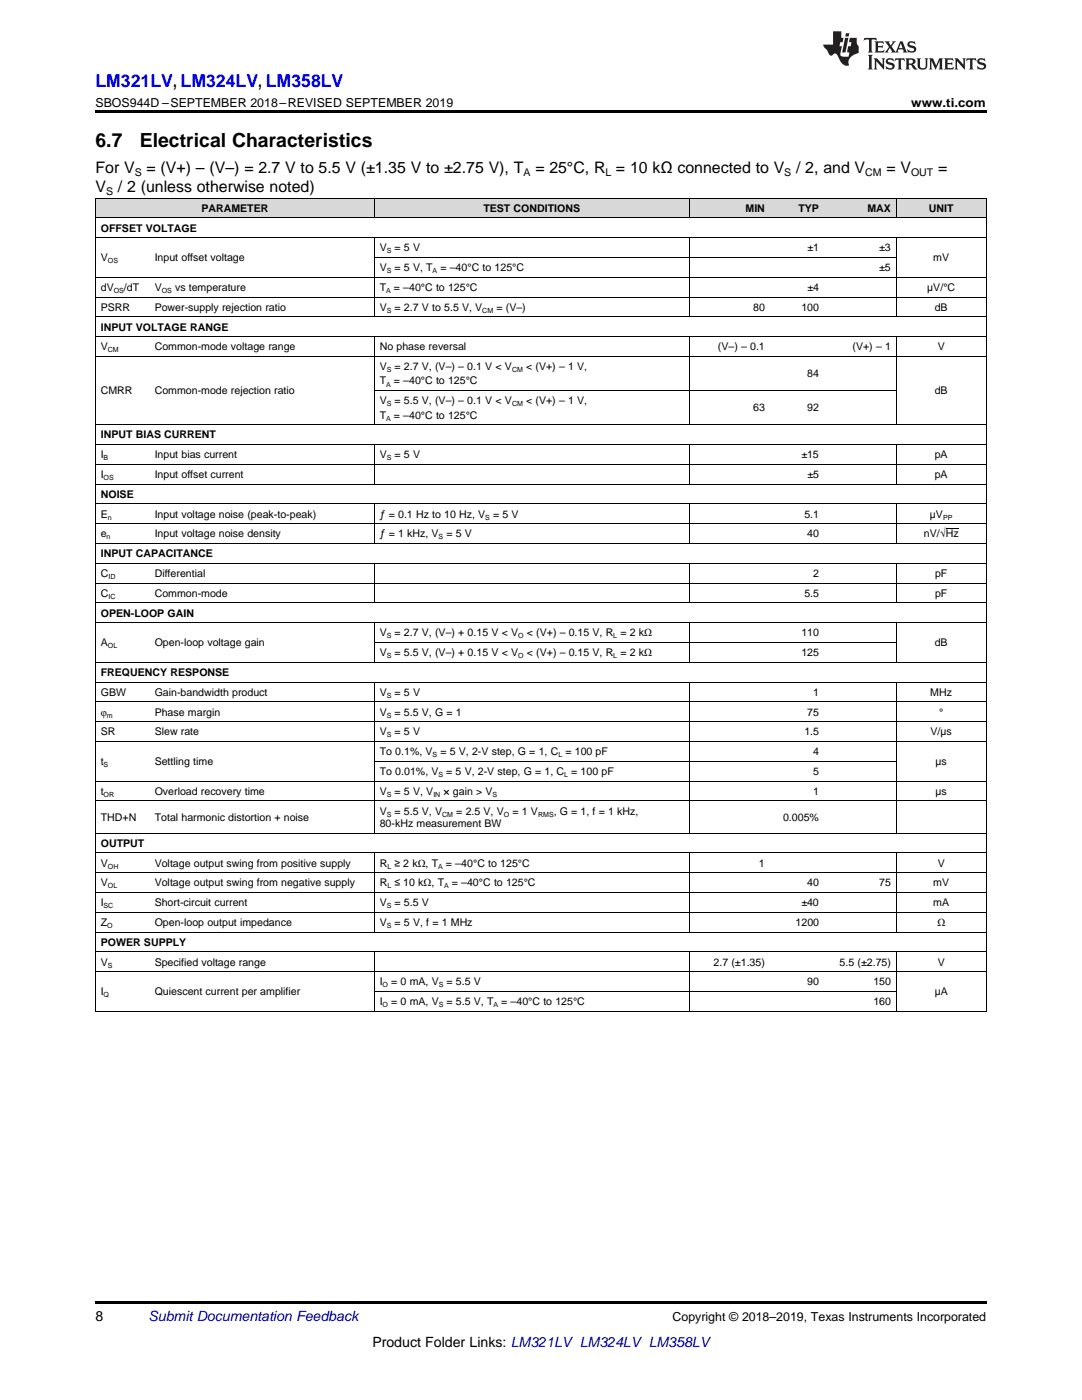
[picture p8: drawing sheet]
<svg xmlns="http://www.w3.org/2000/svg" width="216mm" height="279mm" viewBox="0 0 216 279" stroke-linecap="round" stroke-linejoin="round" font-family="sans-serif">
<defs><g id="words">
<g font-size="3.9">
<text x="19" y="29.3">6.7</text>
<text x="27.9" y="29.3">Electrical Characteristics</text>
</g>
<text font-size="3.5" fill="#00f" x="19" y="17.3">LM321LV, LM324LV, LM358LV</text>
<g font-size="3.2">
<text x="19" y="34.4">For V</text>
<text x="29.2" y="34.4">= (V+) – (V–) = 2.7 V to 5.5 V (±1.35 V to ±2.75 V), T</text>
<text x="106.8" y="34.4">= 25°C, R = 10 kΩ connected to V</text>
<text x="158.9" y="34.4">/ 2, and V</text>
<text x="176.9" y="34.4">= V</text>
<text x="187.2" y="34.4">=</text>
<text x="19" y="38.3">V</text>
<text x="23.5" y="38.3">/ 2 (unless otherwise noted)</text>
</g>
<g font-size="2.8">
<text x="19" y="263.6">8</text>
<text x="74.3" y="268.9">Product Folder Links: LM321LV LM324LV LM358LV</text>
</g>
<text font-size="2.8" fill="#0000c8" x="29.6" y="263.6">Submit Documentation Feedback</text>
<g font-size="2.5">
<text x="19" y="21.4">SBOS944D –SEPTEMBER 2018–REVISED SEPTEMBER 2019</text>
<text x="181.8" y="21.4">www.ti.com</text>
<text x="134.2" y="263.6">Copyright © 2018–2019, Texas Instruments Incorporated</text>
</g>
<g font-size="2.1">
<text x="26.9" y="35.1">S</text>
<text x="104.5" y="35.1">A</text>
<text x="120.8" y="35.1">L</text>
<text x="156.5" y="35.1">S</text>
<text x="172.7" y="35.1">CM</text>
<text x="181.8" y="35.1">OUT</text>
<text x="21.2" y="38.9">S</text>
<text x="20.1" y="46.2">OFFSET VOLTAGE</text>
<text x="40.2" y="42.3">PARAMETER</text>
<text x="96.4" y="42.3">TEST CONDITIONS</text>
<text x="148.8" y="42.3">MIN</text>
<text x="159.3" y="42.3">TYP</text>
<text x="173.1" y="42.3">MAX</text>
<text x="185.3" y="42.3">UNIT</text>
<text x="20.1" y="52.1">V</text>
<text x="30.9" y="52.1">Input offset voltage</text>
<text x="75.8" y="50.2">V</text>
<text x="78.7" y="50.2">= 5 V</text>
<text x="161.1" y="50.2">±1</text>
<text x="175.4" y="50.2">±3</text>
<text x="186.2" y="52.1">mV</text>
<text x="20.1" y="58.1">dV</text>
<text x="24.7" y="58.1">/dT</text>
<text x="30.9" y="58.1">V</text>
<text x="34.9" y="58.1">vs temperature</text>
<text x="75.8" y="54.1">V</text>
<text x="75.8" y="58.1">T</text>
<text x="78.6" y="58.1">= –40°C to 125°C</text>
<text x="78.7" y="54.1">= 5 V, T</text>
<text x="87.9" y="54.1">= –40°C to 125°C</text>
<text x="161.1" y="58.1">±4</text>
<text x="175.4" y="54.1">±5</text>
<text x="185" y="58.1">µV/°C</text>
<text x="20.1" y="62">PSRR</text>
<text x="20.1" y="66">INPUT VOLTAGE RANGE</text>
<text x="30.9" y="62">Power-supply rejection ratio</text>
<text x="75.8" y="62">V</text>
<text x="78.7" y="62">= 2.7 V to 5.5 V, V</text>
<text x="99.1" y="62">= (V–)</text>
<text x="150.3" y="62">80</text>
<text x="159.9" y="62">100</text>
<text x="186.5" y="62">dB</text>
<text x="20.1" y="69.9">V</text>
<text x="30.9" y="69.9">Common-mode voltage range</text>
<text x="75.8" y="69.9">No phase reversal</text>
<text x="143.3" y="69.9">(V–) – 0.1</text>
<text x="170.1" y="69.9">(V+) – 1</text>
<text x="187.1" y="69.9">V</text>
<text x="75.8" y="73.9">V</text>
<text x="75.8" y="76.7">T</text>
<text x="78.6" y="76.7">= –40°C to 125°C</text>
<text x="78.7" y="73.9">= 2.7 V, (V–) – 0.1 V &lt; V</text>
<text x="105" y="73.9">&lt; (V+) – 1 V,</text>
<text x="161.1" y="75.3">84</text>
<text x="20.1" y="78.7">CMRR</text>
<text x="30.9" y="78.7">Common-mode rejection ratio</text>
<text x="75.8" y="80.7">V</text>
<text x="75.8" y="83.5">T</text>
<text x="78.6" y="83.5">= –40°C to 125°C</text>
<text x="78.7" y="80.7">= 5.5 V, (V–) – 0.1 V &lt; V</text>
<text x="105" y="80.7">&lt; (V+) – 1 V,</text>
<text x="150.3" y="82.1">63</text>
<text x="161.1" y="82.1">92</text>
<text x="186.5" y="78.7">dB</text>
<text x="20.1" y="87.5">INPUT BIAS CURRENT</text>
<text x="20.1" y="91.4">I</text>
<text x="20.1" y="95.4">I</text>
<text x="30.9" y="91.4">Input bias current</text>
<text x="30.9" y="95.4">Input offset current</text>
<text x="75.8" y="91.4">V</text>
<text x="78.7" y="91.4">= 5 V</text>
<text x="159.9" y="91.4">±15</text>
<text x="161.1" y="95.4">±5</text>
<text x="186.5" y="91.4">pA</text>
<text x="186.5" y="95.4">pA</text>
<text x="20.1" y="99.3">NOISE</text>
<text x="20.1" y="103.3">E</text>
<text x="20.1" y="107.2">e</text>
<text x="30.9" y="103.3">Input voltage noise (peak-to-peak)</text>
<text x="30.9" y="107.2">Input voltage noise density</text>
<text x="75.8" y="103.3">ƒ = 0.1 Hz to 10 Hz, V</text>
<text x="75.8" y="107.2">ƒ = 1 kHz, V</text>
<text x="89.1" y="107.2">= 5 V</text>
<text x="98.4" y="103.3">= 5 V</text>
<text x="160.5" y="103.3">5.1</text>
<text x="161.1" y="107.2">40</text>
<text x="184.4" y="107.2">nV/√Hz</text>
<text x="185.6" y="103.3">µV</text>
<text x="20.1" y="111.2">INPUT CAPACITANCE</text>
<text x="20.1" y="115.1">C</text>
<text x="20.1" y="119.1">C</text>
<text x="30.9" y="115.1">Differential</text>
<text x="30.9" y="119.1">Common-mode</text>
<text x="160.5" y="119.1">5.5</text>
<text x="162.3" y="115.1">2</text>
<text x="186.6" y="115.1">pF</text>
<text x="186.6" y="119.1">pF</text>
<text x="20.1" y="123">OPEN-LOOP GAIN</text>
<text x="20.1" y="129">A</text>
<text x="30.9" y="129">Open-loop voltage gain</text>
<text x="75.8" y="127">V</text>
<text x="75.8" y="131">V</text>
<text x="78.7" y="127">= 2.7 V, (V–) + 0.15 V &lt; V</text>
<text x="78.7" y="131">= 5.5 V, (V–) + 0.15 V &lt; V</text>
<text x="105.1" y="127">&lt; (V+) – 0.15 V, R = 2 kΩ</text>
<text x="105.1" y="131">&lt; (V+) – 0.15 V, R = 2 kΩ</text>
<text x="159.9" y="127">110</text>
<text x="159.9" y="131">125</text>
<text x="186.5" y="129">dB</text>
<text x="20.1" y="134.9">FREQUENCY RESPONSE</text>
<text x="20.1" y="138.9">GBW</text>
<text x="20.1" y="142.8">φ</text>
<text x="30.9" y="138.9">Gain-bandwidth product</text>
<text x="30.9" y="142.8">Phase margin</text>
<text x="75.8" y="138.9">V</text>
<text x="75.8" y="142.8">V</text>
<text x="78.7" y="138.9">= 5 V</text>
<text x="78.7" y="142.8">= 5.5 V, G = 1</text>
<text x="161.1" y="142.8">75</text>
<text x="162.3" y="138.9">1</text>
<text x="185.6" y="138.9">MHz</text>
<text x="187.4" y="142.8">°</text>
<text x="20.1" y="146.8">SR</text>
<text x="30.9" y="146.8">Slew rate</text>
<text x="75.8" y="146.8">V</text>
<text x="78.7" y="146.8">= 5 V</text>
<text x="160.5" y="146.8">1.5</text>
<text x="185.7" y="146.8">V/µs</text>
<text x="20.1" y="152.7">t</text>
<text x="30.9" y="152.7">Settling time</text>
<text x="75.8" y="150.7">To 0.1%, V</text>
<text x="75.8" y="154.7">To 0.01%, V</text>
<text x="87.9" y="150.7">= 5 V, 2-V step, G = 1, C = 100 pF</text>
<text x="89" y="154.7">= 5 V, 2-V step, G = 1, C = 100 pF</text>
<text x="162.3" y="150.7">4</text>
<text x="162.3" y="154.7">5</text>
<text x="186.7" y="152.7">µs</text>
<text x="20.1" y="158.6">t</text>
<text x="30.9" y="158.6">Overload recovery time</text>
<text x="75.8" y="158.6">V</text>
<text x="78.7" y="158.6">= 5 V, V</text>
<text x="88.5" y="158.6">× gain &gt; V</text>
<text x="162.3" y="158.6">1</text>
<text x="186.7" y="158.6">µs</text>
<text x="20.1" y="163.8">THD+N</text>
<text x="30.9" y="163.8">Total harmonic distortion + noise</text>
<text x="75.8" y="162.6">V</text>
<text x="75.8" y="165">80-kHz measurement BW</text>
<text x="78.7" y="162.6">= 5.5 V, V</text>
<text x="91.1" y="162.6">= 2.5 V, V</text>
<text x="102.3" y="162.6">= 1 V</text>
<text x="110.5" y="162.6">, G = 1, f = 1 kHz,</text>
<text x="156.2" y="163.8">0.005%</text>
<text x="20.1" y="169">OUTPUT</text>
<text x="20.1" y="172.9">V</text>
<text x="30.9" y="172.9">Voltage output swing from positive supply</text>
<text x="75.8" y="172.9">R ≥ 2 kΩ, T</text>
<text x="89" y="172.9">= –40°C to 125°C</text>
<text x="151.4" y="172.9">1</text>
<text x="187.1" y="172.9">V</text>
<text x="20.1" y="176.9">V</text>
<text x="30.9" y="176.9">Voltage output swing from negative supply</text>
<text x="75.8" y="176.9">R ≤ 10 kΩ, T</text>
<text x="90.2" y="176.9">= –40°C to 125°C</text>
<text x="161.1" y="176.9">40</text>
<text x="175.4" y="176.9">75</text>
<text x="186.2" y="176.9">mV</text>
<text x="20.1" y="180.8">I</text>
<text x="20.1" y="184.8">Z</text>
<text x="30.9" y="180.8">Short-circuit current</text>
<text x="30.9" y="184.8">Open-loop output impedance</text>
<text x="75.8" y="180.8">V</text>
<text x="75.8" y="184.8">V</text>
<text x="78.7" y="180.8">= 5.5 V</text>
<text x="78.7" y="184.8">= 5 V, f = 1 MHz</text>
<text x="158.7" y="184.8">1200</text>
<text x="159.9" y="180.8">±40</text>
<text x="186.2" y="180.8">mA</text>
<text x="187" y="184.8">Ω</text>
<text x="20.1" y="188.7">POWER SUPPLY</text>
<text x="20.1" y="192.7">V</text>
<text x="30.9" y="192.7">Specified voltage range</text>
<text x="75.8" y="196.6">I</text>
<text x="78.1" y="196.6">= 0 mA, V</text>
<text x="89.1" y="196.6">= 5.5 V</text>
<text x="142.4" y="192.7">2.7 (±1.35)</text>
<text x="161.1" y="196.6">90</text>
<text x="167.5" y="192.7">5.5 (±2.75)</text>
<text x="174.3" y="196.6">150</text>
<text x="187.1" y="192.7">V</text>
<text x="20.1" y="198.6">I</text>
<text x="30.9" y="198.6">Quiescent current per amplifier</text>
<text x="75.8" y="200.6">I</text>
<text x="78.1" y="200.6">= 0 mA, V</text>
<text x="89.1" y="200.6">= 5.5 V, T</text>
<text x="100" y="200.6">= –40°C to 125°C</text>
<text x="174.3" y="200.6">160</text>
<text x="186.5" y="198.6">µA</text>
</g>
<g font-size="1.4">
<text x="21.5" y="52.6">OS</text>
<text x="77.2" y="50.6">S</text>
<text x="22.7" y="58.5">OS</text>
<text x="32.3" y="58.5">OS</text>
<text x="77" y="58.5">A</text>
<text x="77.2" y="54.5">S</text>
<text x="86.3" y="54.5">A</text>
<text x="77.2" y="62.4">S</text>
<text x="96.2" y="62.4">CM</text>
<text x="21.5" y="70.3">CM</text>
<text x="77" y="77.2">A</text>
<text x="77.2" y="74.3">S</text>
<text x="102.2" y="74.3">CM</text>
<text x="77" y="84">A</text>
<text x="77.2" y="81.1">S</text>
<text x="102.2" y="81.1">CM</text>
<text x="20.7" y="91.9">B</text>
<text x="20.7" y="95.8">OS</text>
<text x="77.2" y="91.9">S</text>
<text x="21.3" y="107.7">n</text>
<text x="21.5" y="103.7">n</text>
<text x="87.5" y="107.7">S</text>
<text x="96.8" y="103.7">S</text>
<text x="188.2" y="103.7">PP</text>
<text x="21.6" y="115.6">ID</text>
<text x="21.6" y="119.5">IC</text>
<text x="21.5" y="129.4">OL</text>
<text x="77.2" y="127.4">S</text>
<text x="77.2" y="131.4">S</text>
<text x="103.4" y="127.4">O</text>
<text x="103.4" y="131.4">O</text>
<text x="122.4" y="127.4">L</text>
<text x="122.4" y="131.4">L</text>
<text x="21.3" y="143.2">m</text>
<text x="77.2" y="139.3">S</text>
<text x="77.2" y="143.2">S</text>
<text x="77.2" y="147.2">S</text>
<text x="20.7" y="153.1">S</text>
<text x="86.3" y="151.1">S</text>
<text x="87.5" y="155.1">S</text>
<text x="111.4" y="151.1">L</text>
<text x="112.6" y="155.1">L</text>
<text x="20.7" y="159">OR</text>
<text x="77.2" y="159">S</text>
<text x="86.5" y="159">IN</text>
<text x="98.3" y="159">S</text>
<text x="77.2" y="163">S</text>
<text x="88.2" y="163">CM</text>
<text x="100.5" y="163">O</text>
<text x="107.4" y="163">RMS</text>
<text x="21.5" y="173.4">OH</text>
<text x="77.3" y="173.4">L</text>
<text x="87.4" y="173.4">A</text>
<text x="21.5" y="177.3">OL</text>
<text x="77.3" y="177.3">L</text>
<text x="88.6" y="177.3">A</text>
<text x="20.7" y="181.3">SC</text>
<text x="21.4" y="185.2">O</text>
<text x="77.2" y="181.3">S</text>
<text x="77.2" y="185.2">S</text>
<text x="21.5" y="193.1">S</text>
<text x="76.3" y="197.1">O</text>
<text x="87.6" y="197.1">S</text>
<text x="20.7" y="199">Q</text>
<text x="76.3" y="201">O</text>
<text x="87.6" y="201">S</text>
<text x="98.5" y="201">A</text>
</g>
</g></defs>
<g fill="#d8d8d8">
<path d="M19 39.6h10.8v3.9h-10.8z"/>
<path d="M29.8 39.6h44.9v3.9h-44.9z"/>
<path d="M74.7 39.6h62.8v3.9h-62.8z"/>
<path d="M137.5 39.6h16.2v3.9h-16.2z"/>
<path d="M153.7 39.6h10.8v3.9h-10.8z"/>
<path d="M164.5 39.6h14.4v3.9h-14.4z"/>
<path d="M178.9 39.6h17.9v3.9h-17.9z"/>
</g>
<path d="M19 22h177.8v.5h-177.8zM19 201.8l.2 .1zM74.6 201.8l.1 .1zM137.4 201.8l.1 .1zM153.6 201.8l.1 .1zM164.4 201.8l.1 .1zM178.8 201.8l.1 .1zM196.7 201.8l.1 .1zM19 259.7h177.8v.5h-177.8z" fill="#000"/>
<g fill="none" stroke="#000" stroke-width=".2">
<path d="M19 39.5h177.8M19.1 39.5v162.4M74.7 39.5v4M137.5 39.5v4M178.8 39.5v4M196.8 39.5v162.4M19 59.3h177.8M19 55.3h177.8M19 47.4h177.8M19 43.5h177.8M74.7 47.4v15.9M74.7 51.4h104.2"/>
<path d="M137.5 47.4v15.9M178.8 47.4v15.9M19 71.1h177.8M19 67.2h177.8M19 63.2h177.8M74.7 67.2v17.6M74.7 77.9h104.2M137.5 67.2v17.6M178.8 67.2v17.6M19 96.6h177.8M19 92.7h177.8M19 88.7h177.8"/>
<path d="M19 84.8h177.8M74.7 88.7v8M137.5 88.7v8M178.8 88.7v8M19 116.4h177.8M19 112.4h177.8M19 108.5h177.8M19 104.5h177.8M19 100.6h177.8M74.7 100.6v7.9M74.7 112.4v8M137.5 100.6v7.9"/>
<path d="M137.5 112.4v8M178.8 100.6v7.9M178.8 112.4v8M19 136.1h177.8M19 132.2h177.8M19 124.3h177.8M19 120.3h177.8M74.7 124.3v7.9M74.7 136.1v30.2M74.7 128.2h104.2M137.5 124.3v7.9M137.5 136.1v30.2"/>
<path d="M178.8 124.3v7.9M178.8 136.1v30.2M19 159.8h177.8M19 155.9h177.8M19 148h177.8M19 144h177.8M19 140.1h177.8M74.7 151.9h104.2M19 178.1h177.8M19 174.1h177.8M19 170.2h177.8M19 166.2h177.8"/>
<path d="M74.7 170.2v15.9M137.5 170.2v15.9M178.8 170.2v15.9M19 193.9h177.8M19 190h177.8M19 186h177.8M19 182.1h177.8M74.7 190v11.9M74.7 197.9h104.2M137.5 190v11.9M178.8 190v11.9M19 201.8h177.8"/>
</g>
<g fill="#231f20">
<path d="M172.5 7.6l-.1 .5 .4-.2h.6v.1v2.1l-.2 .4h.9l-.2-.4v-2.1l.1-.1h.5l.5 .2-.2-.5zM174.5 8.3l.2 .3v1.5l-.2 .4h1.8l.2-.6a1.04 1.04 0 0 1-1.3 .2v-.7h.6l.3 .2v-.6l-.3 .2h-.6v-.6l.8-.1 .4 .3-.2-.5zM176.5 8.3l.9 1.1-.9 1.1h.8l-.2-.2 .4-.7 .5 .7-.2 .2h1.5l-.2-.2 .2-.4h.9l.1 .4-.2 .2h1l-.3-.3-.7-1.9h-.5l-.9 2-.8-1 .9-1h-.8l.1 .3-.4 .5-.3-.6 .1-.2zM179.7 8.6l.4 1h-.7zM181.3 8.4a.63 .63 0 0 0-.2 .7 .63 .63 0 0 0 .6 .4l.6 .2 .1 .2a.75 .75 0 0 1-.7 .4 .75 .75 0 0 1-.6-.5l.1 .7 .1-.1a1.11 1.11 0 0 0 1.5-.6 1.13 1.13 0 0 0-1.2-.8l-.1-.4a1.04 1.04 0 0 1 1.2 .2l-.2-.5-.2 .1-.4-.2zM173.2 10.9l.2 .4v2.2l-.2 .4h1l-.3-.4v-2.2l.3-.4zM174.3 11.6l.3 .4v1.5l-.3 .4h.8l-.2-.4v-1.3l1.5 1.7v-1.9l.2-.4h-.7l.2 .4v.9l-1.1-1.3zM177 11.8a.62 .62 0 0 0-.2 .7 .62 .62 0 0 0 .6 .4l.6 .1 .1 .3a.76 .76 0 0 1-.7 .3 .76 .76 0 0 1-.7-.4l.2 .7 .1-.1a1.11 1.11 0 0 0 1.5-.6 1.13 1.13 0 0 0-1.2-.8l-.1-.4a1.04 1.04 0 0 1 1.2 .2l-.2-.6-.2 .1-.5-.1zM178.7 11.6l-.2 .6a.61 .61 0 0 1 .8-.3v1.6l-.2 .4h.9l-.2-.4v-1.6a.63 .63 0 0 1 .7 .3l-.1-.6zM180.6 11.6l.3 .4v1.5l-.3 .4h1l-.2-.2-.1-.8 .6 .2a.76 .76 0 0 0 1.2 .7l-1-1a.58 .58 0 0 0 .6-.5 .58 .58 0 0 0-.5-.6zM181.4 11.9h.1a.45 .45 0 0 1 .5 .1 .45 .45 0 0 1 .1 .5l-.8 .2zM182.9 11.6l.2 .2a2.17 2.17 0 0 0 .3 1.9 .99 .99 0 0 0 1.6-.6v-1.1l.2-.4h-.7l.2 .2a1.92 1.92 0 0 1-.2 1.8 .6 .6 0 0 1-.9-.5v-1.1l.2-.4zM185.4 11.6l.2 .4v1.5l-.2 .4h.7l-.2-.4v-1.4l.8 1.8 .8-1.8v1.4l-.2 .4h.9l-.2-.4v-1.5l.2-.4h-.8l-.6 1.5-.6-1.5zM188.4 11.6l.2 .4v1.5l-.2 .4h1.8l.1-.6a1.04 1.04 0 0 1-1.2 .1v-.6h.5l.4 .2v-.6l-.4 .2h-.5v-.7h.8l.3 .3-.1-.6zM190.5 11.6l.2 .4v1.5l-.2 .4h.7l-.2-.4v-1.3l1.5 1.7v-1.9l.2-.4h-.7l.2 .4v.9l-1.1-1.3zM192.9 11.6l-.1 .6a.61 .61 0 0 1 .7-.3l.1 1.6-.3 .4h1l-.3-.4 .1-1.6a.63 .63 0 0 1 .7 .3l-.1-.6zM195.2 11.8a.62 .62 0 0 0-.2 .7 .62 .62 0 0 0 .6 .4l.6 .1 .1 .3a.76 .76 0 0 1-.7 .3 .76 .76 0 0 1-.6-.4l.1 .7 .1-.1a1.11 1.11 0 0 0 1.6-.6 1.13 1.13 0 0 0-1.3-.8l-.1-.4a1.04 1.04 0 0 1 1.2 .2l-.1-.6-.2 .1-.5-.1z"/>
<path d="M166.2 6.3v2.6h-1.9v.4l.8 .9a.91 .91 0 0 0 1 .8 .56 .56 0 0 1 .5-.3 .56 .56 0 0 1 .5 .3l.4 .8a1.53 1.53 0 0 0 1.9 1.2 1.54 1.54 0 0 1 1-2.1l.9-.3v-1.4a1.52 1.52 0 0 1-.4-1.6h-1.3l-.2 .8h.5l-.2 .8h-.5l-.1 1v.2l.4 .1-.2 .8a1.93 1.93 0 0 1-1.6-.3l.3-1.8h-.5l.2-.8h.4l.2-.8h-.4v-1.3zM168.6 7.6l-.6 2.9h.7l.6-2.9zM168.8 6.6l-.1 .7h.6l.2-.7z"/>
</g>
<path d="M188.7 105.4h2.6" fill="none" stroke="#000" stroke-width=".2"/>
<use href="#words"/>
</svg>
